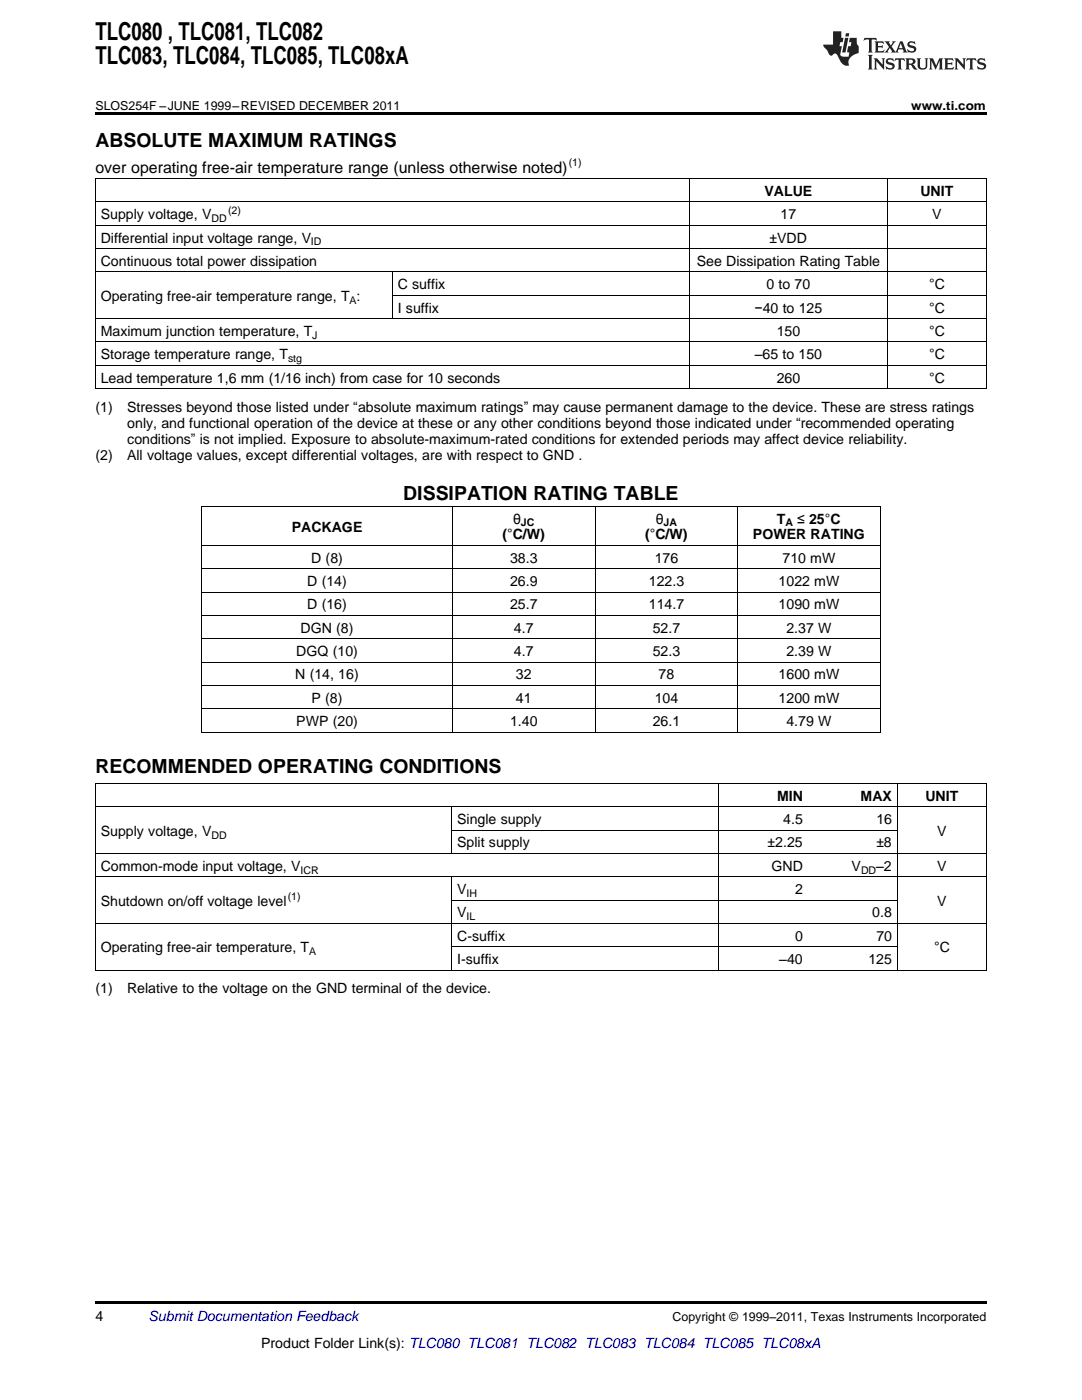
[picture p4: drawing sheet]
<svg xmlns="http://www.w3.org/2000/svg" width="216mm" height="279mm" viewBox="0 0 216 279" stroke-linecap="round" stroke-linejoin="round" font-family="sans-serif">
<defs><g id="words">
<g font-size="4.9">
<text x="19" y="7.9">TLC080 , TLC081, TLC082</text>
<text x="19" y="12.8">TLC083, TLC084, TLC085, TLC08xA</text>
</g>
<g font-size="3.9">
<text x="19" y="29.3">ABSOLUTE MAXIMUM RATINGS</text>
<text x="80.5" y="99.8">DISSIPATION RATING TABLE</text>
<text x="19" y="154.3">RECOMMENDED OPERATING CONDITIONS</text>
</g>
<text font-size="3.2" x="19" y="34.4">over operating free-air temperature range (unless otherwise noted)</text>
<g font-size="2.8">
<text x="152.5" y="39.1">VALUE</text>
<text x="183.7" y="39.1">UNIT</text>
<text x="20.1" y="43.7">Supply voltage, V</text>
<text x="155.8" y="43.7">17</text>
<text x="186" y="43.7">V</text>
<text x="20.1" y="48.4">Differential input voltage range, V</text>
<text x="20.1" y="53.1">Continuous total power dissipation</text>
<text x="139" y="53.1">See Dissipation Rating Table</text>
<text x="153.6" y="48.4">±VDD</text>
<text x="79.4" y="57.7">C suffix</text>
<text x="152.9" y="57.7">0 to 70</text>
<text x="185.4" y="57.7">°C</text>
<text x="20.1" y="60">Operating free-air temperature range, T :</text>
<text x="79.4" y="62.4">I suffix</text>
<text x="150.6" y="62.4">−40 to 125</text>
<text x="185.4" y="62.4">°C</text>
<text x="20.1" y="67">Maximum junction temperature, T</text>
<text x="20.1" y="71.7">Storage temperature range, T</text>
<text x="150.6" y="71.7">–65 to 150</text>
<text x="155" y="67">150</text>
<text x="185.4" y="67">°C</text>
<text x="185.4" y="71.7">°C</text>
<text x="20.1" y="76.3">Lead temperature 1,6 mm (1/16 inch) from case for 10 seconds</text>
<text x="155" y="76.3">260</text>
<text x="185.4" y="76.3">°C</text>
<text x="19" y="82.2">(1)</text>
<text x="25.4" y="82.2">Stresses beyond those listed under “absolute maximum ratings” may cause permanent damage to the device. These are stress ratings</text>
<text x="25.4" y="85.4">only, and functional operation of the device at these or any other conditions beyond those indicated under “recommended operating</text>
<text x="25.4" y="88.5">conditions” is not implied. Exposure to absolute-maximum-rated conditions for extended periods may affect device reliability.</text>
<text x="19" y="91.7">(2)</text>
<text x="25.4" y="91.7">All voltage values, except differential voltages, are with respect to GND .</text>
<text x="58.2" y="106.1">PACKAGE</text>
<text x="100.3" y="107.7">(°C/W)</text>
<text x="102.4" y="104.5">θ</text>
<text x="128.7" y="107.7">(°C/W)</text>
<text x="130.9" y="104.5">θ</text>
<text x="150.2" y="107.7">POWER RATING</text>
<text x="155" y="104.5">T</text>
<text x="159.1" y="104.5">≤ 25°C</text>
<text x="62.1" y="112.3">D (8)</text>
<text x="101.8" y="112.3">38.3</text>
<text x="130.6" y="112.3">176</text>
<text x="156.1" y="112.3">710 mW</text>
<text x="61.3" y="117">D (14)</text>
<text x="101.8" y="117">26.9</text>
<text x="129.5" y="117">122.3</text>
<text x="155.4" y="117">1022 mW</text>
<text x="61.3" y="121.6">D (16)</text>
<text x="101.8" y="121.6">25.7</text>
<text x="129.5" y="121.6">114.7</text>
<text x="155.4" y="121.6">1090 mW</text>
<text x="59.1" y="131">DGQ (10)</text>
<text x="60" y="126.3">DGN (8)</text>
<text x="102.6" y="126.3">4.7</text>
<text x="102.6" y="131">4.7</text>
<text x="130.2" y="126.3">52.7</text>
<text x="130.2" y="131">52.3</text>
<text x="156.9" y="126.3">2.37 W</text>
<text x="156.9" y="131">2.39 W</text>
<text x="58.9" y="135.6">N (14, 16)</text>
<text x="102.9" y="135.6">32</text>
<text x="131.4" y="135.6">78</text>
<text x="155.4" y="135.6">1600 mW</text>
<text x="62.2" y="140.3">P (8)</text>
<text x="102.9" y="140.3">41</text>
<text x="130.6" y="140.3">104</text>
<text x="155.4" y="140.3">1200 mW</text>
<text x="59.1" y="144.9">PWP (20)</text>
<text x="101.8" y="144.9">1.40</text>
<text x="130.2" y="144.9">26.1</text>
<text x="156.9" y="144.9">4.79 W</text>
<text x="155" y="159.8">MIN</text>
<text x="171.7" y="159.8">MAX</text>
<text x="184.6" y="159.8">UNIT</text>
<text x="20.1" y="166.8">Supply voltage, V</text>
<text x="91.2" y="164.5">Single supply</text>
<text x="156.3" y="164.5">4.5</text>
<text x="174.9" y="164.5">16</text>
<text x="187" y="166.8">V</text>
<text x="20.1" y="173.8">Common-mode input voltage, V</text>
<text x="91.2" y="169.1">Split supply</text>
<text x="153.2" y="169.1">±2.25</text>
<text x="154" y="173.8">GND</text>
<text x="169.9" y="173.8">V</text>
<text x="174.9" y="173.8">–2</text>
<text x="174.9" y="169.1">±8</text>
<text x="187" y="173.8">V</text>
<text x="91.2" y="178.4">V</text>
<text x="158.6" y="178.4">2</text>
<text x="20.1" y="180.8">Shutdown on/off voltage level</text>
<text x="91.2" y="183.1">V</text>
<text x="174.1" y="183.1">0.8</text>
<text x="187" y="180.8">V</text>
<text x="20.1" y="190.1">Operating free-air temperature, T</text>
<text x="91.2" y="187.7">C-suffix</text>
<text x="158.6" y="187.7">0</text>
<text x="174.9" y="187.7">70</text>
<text x="186.4" y="190.1">°C</text>
<text x="91.2" y="192.4">I-suffix</text>
<text x="155.5" y="192.4">–40</text>
<text x="173.3" y="192.4">125</text>
<text x="19" y="198.3">(1)</text>
<text x="25.4" y="198.3">Relative to the voltage on the GND terminal of the device.</text>
<text x="19" y="263.6">4</text>
<text x="52.1" y="269">Product Folder Link(s): TLC080 TLC081 TLC082 TLC083 TLC084 TLC085 TLC08xA</text>
</g>
<text font-size="2.8" fill="#0000c8" x="29.6" y="263.6">Submit Documentation Feedback</text>
<g font-size="2.5">
<text x="19" y="21.9">SLOS254F –JUNE 1999–REVISED DECEMBER 2011</text>
<text x="181.8" y="21.9">www.ti.com</text>
<text x="134.2" y="263.6">Copyright © 1999–2011, Texas Instruments Incorporated</text>
</g>
<g font-size="2.1">
<text x="113.5" y="33.2">(1)</text>
<text x="42.2" y="44.3">DD</text>
<text x="45.5" y="42.6">(2)</text>
<text x="62.1" y="49">ID</text>
<text x="69.7" y="60.6">A</text>
<text x="62.3" y="67.6">J</text>
<text x="57.5" y="72.2">stg</text>
<text x="103.9" y="105.1">JC</text>
<text x="132.4" y="105.1">JA</text>
<text x="156.7" y="105.1">A</text>
<text x="42.2" y="167.4">DD</text>
<text x="57.4" y="179.6">(1)</text>
<text x="60" y="174.3">ICR</text>
<text x="93.1" y="179">IH</text>
<text x="171.8" y="174.3">DD</text>
<text x="93.1" y="183.7">IL</text>
<text x="61.7" y="190.6">A</text>
</g>
</g></defs>
<g fill="#231f20">
<path d="M172.5 7.6l-.1 .5 .4-.2h.6v.1v2.1l-.2 .4h.9l-.2-.4v-2.1l.1-.1h.5l.5 .2-.2-.5zM174.5 8.3l.2 .3v1.5l-.2 .4h1.8l.2-.6a1.04 1.04 0 0 1-1.3 .2v-.7h.6l.3 .2v-.6l-.3 .2h-.6v-.6l.8-.1 .4 .3-.2-.5zM176.5 8.3l.9 1.1-.9 1.1h.8l-.2-.2 .4-.7 .5 .7-.2 .2h1.5l-.2-.2 .2-.4h.9l.1 .4-.2 .2h1l-.3-.3-.7-1.9h-.5l-.9 2-.8-1 .9-1h-.8l.1 .3-.4 .5-.3-.6 .1-.2zM179.7 8.6l.4 1h-.7zM181.3 8.4a.63 .63 0 0 0-.2 .7 .63 .63 0 0 0 .6 .4l.6 .2 .1 .2a.75 .75 0 0 1-.7 .4 .75 .75 0 0 1-.6-.5l.1 .7 .1-.1a1.11 1.11 0 0 0 1.5-.6 1.13 1.13 0 0 0-1.2-.8l-.1-.4a1.04 1.04 0 0 1 1.2 .2l-.2-.5-.2 .1-.4-.2zM173.2 10.9l.2 .4v2.2l-.2 .4h1l-.3-.4v-2.2l.3-.4zM174.3 11.6l.3 .4v1.5l-.3 .4h.8l-.2-.4v-1.3l1.5 1.7v-1.9l.2-.4h-.7l.2 .4v.9l-1.1-1.3zM177 11.8a.62 .62 0 0 0-.2 .7 .62 .62 0 0 0 .6 .4l.6 .1 .1 .3a.76 .76 0 0 1-.7 .3 .76 .76 0 0 1-.7-.4l.2 .7 .1-.1a1.11 1.11 0 0 0 1.5-.6 1.13 1.13 0 0 0-1.2-.8l-.1-.4a1.04 1.04 0 0 1 1.2 .2l-.2-.6-.2 .1-.5-.1zM178.7 11.6l-.2 .6a.61 .61 0 0 1 .8-.3v1.6l-.2 .4h.9l-.2-.4v-1.6a.63 .63 0 0 1 .7 .3l-.1-.6zM180.6 11.6l.3 .4v1.5l-.3 .4h1l-.2-.2-.1-.8 .6 .2a.76 .76 0 0 0 1.2 .7l-1-1a.58 .58 0 0 0 .6-.5 .58 .58 0 0 0-.5-.6zM181.4 11.9h.1a.45 .45 0 0 1 .5 .1 .45 .45 0 0 1 .1 .5l-.8 .2zM182.9 11.6l.2 .2a2.17 2.17 0 0 0 .3 1.9 .99 .99 0 0 0 1.6-.6v-1.1l.2-.4h-.7l.2 .2a1.92 1.92 0 0 1-.2 1.8 .6 .6 0 0 1-.9-.5v-1.1l.2-.4zM185.4 11.6l.2 .4v1.5l-.2 .4h.7l-.2-.4v-1.4l.8 1.8 .8-1.8v1.4l-.2 .4h.9l-.2-.4v-1.5l.2-.4h-.8l-.6 1.5-.6-1.5zM188.4 11.6l.2 .4v1.5l-.2 .4h1.8l.1-.6a1.04 1.04 0 0 1-1.2 .1v-.6h.5l.4 .2v-.6l-.4 .2h-.5v-.7h.8l.3 .3-.1-.6zM190.5 11.6l.2 .4v1.5l-.2 .4h.7l-.2-.4v-1.3l1.5 1.7v-1.9l.2-.4h-.7l.2 .4v.9l-1.1-1.3zM192.9 11.6l-.1 .6a.61 .61 0 0 1 .7-.3l.1 1.6-.3 .4h1l-.3-.4 .1-1.6a.63 .63 0 0 1 .7 .3l-.1-.6zM195.2 11.8a.62 .62 0 0 0-.2 .7 .62 .62 0 0 0 .6 .4l.6 .1 .1 .3a.76 .76 0 0 1-.7 .3 .76 .76 0 0 1-.6-.4l.1 .7 .1-.1a1.11 1.11 0 0 0 1.6-.6 1.13 1.13 0 0 0-1.3-.8l-.1-.4a1.04 1.04 0 0 1 1.2 .2l-.1-.6-.2 .1-.5-.1z"/>
<path d="M166.2 6.3v2.6h-1.9v.4l.8 .9a.91 .91 0 0 0 1 .8 .56 .56 0 0 1 .5-.3 .56 .56 0 0 1 .5 .3l.4 .8a1.53 1.53 0 0 0 1.9 1.2 1.54 1.54 0 0 1 1-2.1l.9-.3v-1.4a1.52 1.52 0 0 1-.4-1.6h-1.3l-.2 .8h.5l-.2 .8h-.5l-.1 1v.2l.4 .1-.2 .8a1.93 1.93 0 0 1-1.6-.3l.3-1.8h-.5l.2-.8h.4l.2-.8h-.4v-1.3zM168.6 7.6l-.6 2.9h.7l.6-2.9zM168.8 6.6l-.1 .7h.6l.2-.7z"/>
</g>
<path d="M19 22.5h177.8v.5h-177.8zM19 259.7h177.8v.5h-177.8z" fill="#000"/>
<g fill="none" stroke="#000" stroke-width=".2">
<path d="M19 35.6h177.8M19.1 35.7v41.9M137.5 35.7v41.9M177 35.7v41.9M196.8 35.7v41.9M19 54.3h177.8M19 49.6h177.8M19 45h177.8M19 40.3h177.8M78.3 54.3v9.3M78.3 58.9h118.5M19 77.6h177.8"/>
<path d="M19 72.9h177.8M19 68.2h177.8M19 63.6h177.8M40.2 118.2h135.4M40.2 113.5h135.4M40.2 108.9h135.4M40.2 101.1h135.4M40.3 101.1v45.1M90.3 101.1v45.1M118.7 101.1v45.1M147.2 101.1v45.1M175.6 101.1v45.1"/>
<path d="M40.2 136.8h135.4M40.2 132.2h135.4M40.2 127.5h135.4M40.2 122.9h135.4M19 156.4h177.8M19.1 156.4v37.3M40.2 146.1h135.5M40.2 141.5h135.4M143.5 156.4v37.3M179 156.4v37.3M196.8 156.4v37.3M19 175h177.8"/>
<path d="M19 170.3h177.8M19 161h177.8M90.1 161.1v9.3M90.1 175v18.7M90.2 179.7h88.9M90.2 165.7h88.9M19 193.6h177.8M19 184.3h177.8M90.2 189h88.9"/>
</g>
<use href="#words"/>
</svg>
